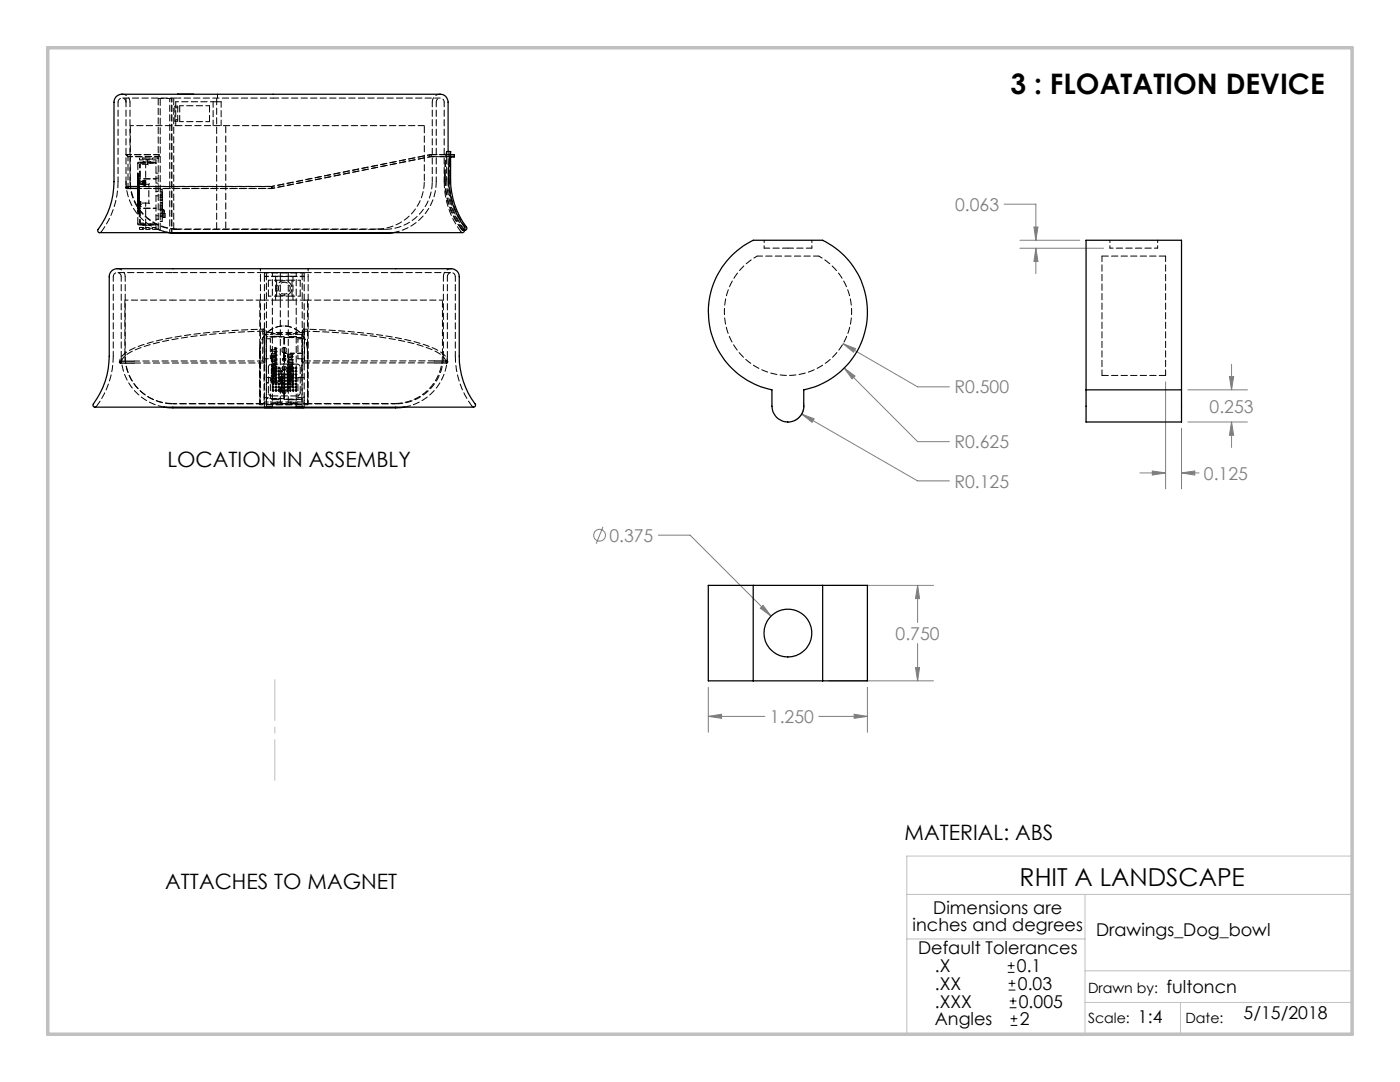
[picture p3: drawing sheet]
<svg xmlns="http://www.w3.org/2000/svg" width="279mm" height="216mm" viewBox="0 0 279 216" stroke-linecap="round" stroke-linejoin="round" font-family="sans-serif">
<defs><g id="words">
<text font-size="5.6" x="201.6" y="18.7">3 : FLOATATION DEVICE</text>
<text font-size="4.9" x="203.5" y="176.7">RHIT A LANDSCAPE</text>
<g font-size="4.2">
<text x="33.4" y="93.1">LOCATION IN ASSEMBLY</text>
<text x="180.5" y="167.7">MATERIAL: ABS</text>
<text x="33" y="177.4">ATTACHES TO MAGNET</text>
</g>
<g font-size="3.5" fill="#808080">
<text x="190.6" y="42.1">0.063</text>
<text x="190.5" y="78.5">R0.500</text>
<text x="241.4" y="82.3">0.253</text>
<text x="190.5" y="89.4">R0.625</text>
<text x="240.3" y="95.7">0.125</text>
<text x="190.5" y="97.3">R0.125</text>
<text x="121.6" y="108.1">0.375</text>
<text x="178.7" y="127.6">0.750</text>
<text x="153.7" y="144.3">1.250</text>
</g>
<g font-size="3.5">
<text x="182.1" y="185.9">inches and degrees</text>
<text x="186.3" y="182.3">Dimensions are</text>
<text x="183.2" y="190.3">Default Tolerances</text>
<text x="218.8" y="186.8">Drawings_Dog_bowl</text>
<text x="186.6" y="197.5">.XX</text>
<text x="186.6" y="194">.X</text>
<text x="202.9" y="194">0.1</text>
<text x="203.1" y="197.5">0.03</text>
<text x="186.6" y="201.1">.XXX</text>
<text x="203.3" y="201.1">0.005</text>
<text x="232.8" y="198.1">fultoncn</text>
<text x="248.2" y="203.3">5/15/2018</text>
<text x="186.6" y="204.6">Angles</text>
<text x="203.5" y="204.6">2</text>
<text x="227.1" y="204.1">1:4</text>
</g>
<g font-size="2.8">
<text x="217.2" y="198.1">Drawn by:</text>
<text x="217.2" y="204.1">Scale:</text>
<text x="236.6" y="204.1">Date:</text>
</g>
</g></defs>
<g fill="none" stroke="#808080" stroke-width=".2">
<path d="M200.4 40.7h6.3v7.2M203.6 49.5h16.6M203.6 47.9h11.9M206.3 45.3h.9l-.5 2.6zM206.7 49.5l.5 2.7h-.9zM206.7 49.5v5.1M168.2 68.6l2.5 1-.4 .7zM168.2 68.6l14.9 8.6h6.4M168.5 73.4l2.1 1.6-.6 .6zM168.5 73.4l14.6 14.7h6.4M232.6 76.2v21.3M237.1 77.8h11.9"/>
<path d="M245.4 75.1h.8l-.4 2.7zM245.8 72.7v5.1M160 82.6l2.5 1-.4 .7zM160 82.6l23.1 13.4h6.4M160.3 80.2a3.1 3.1 0 0 1-1.9 3.8M227.5 94.4h5.1M230 94l2.6 .4-2.6 .4zM235.8 94.4l2.6-.4v.8zM235.8 85.5v12M235.8 94.4h3.5M237.1 84.2h11.9M245.8 84.2l.4 2.7h-.8z"/>
<path d="M245.8 84.2v5.1M120.3 105.1l-1.3 3.4M131.4 106.8h6.3l16.2 16.1M165.5 116.8h20.8M183.1 116.8l.4 2.7h-.8zM183.1 116.8v7.4M141.4 137.1v9M152.3 120.8l1.6 2.1-2.2-1.5zM165.5 135.9h20.8M173.1 137.1v9M182.7 133.2h.8l-.4 2.7zM183.1 128.4v7.5"/>
<path d="M141.4 142.9l2.6-.4v.8zM141.4 142.9h11.2M163.4 142.9h9.7M170.5 142.5l2.6 .4-2.6 .4z"/>
<circle cx="119.6" cy="106.8" r="1.18"/>
</g>
<path d="M201.1 194h1.4M201.1 192.7h1.4M201.3 197.6h1.3M201.3 196.2h1.3M201.5 199.7h1.3M201.8 192v1.4M202 195.5v1.4M202.2 199.1v1.3M201.5 201.1h1.3M201.7 204.6h1.3M201.7 203.3h1.3M202.4 202.6v1.3" fill="none" stroke="#000" stroke-width=".2"/>
<path d="M54.8 135.6v20.1" fill="none" stroke="#c0c0c0" stroke-width=".2" stroke-dasharray="15.2 1.3 1.3 1.3" stroke-dashoffset="7.1"/>
<path d="M181 178.5h88.8M181 170.8h88.8v35.6h-88.8zM216.5 178.5v27.9M181 187.4h35.5M216.5 193.7h53.3M216.5 200h53.3M235.6 200v6.4" fill="none" stroke="#c0c0c0" stroke-width=".2"/>
<path d="M9.5 9.5h260.3v196.9h-260.3z" fill="none" stroke="#c0c0c0" stroke-width=".7"/>
<path d="M168.5 73.4l1.5 2.2 .6-.6zM168.2 68.6l2.1 1.7 .4-.7zM160 82.6l2.1 1.7 .4-.7zM230 94l2.6 .4-2.6 .4zM235.8 94.4l2.6-.4v.8zM206.7 49.5l.5 2.7h-.9zM206.3 45.3h.9l-.5 2.6zM245.8 84.2l.4 2.7h-.8zM245.4 75.1h.8l-.4 2.7zM182.7 133.2h.8l-.4 2.7zM183.1 116.8l.4 2.7h-.8zM141.4 142.9l2.6-.4v.8zM170.5 142.5l2.6 .4-2.6 .4zM152.3 120.8l-.6 .6 2.2 1.5z" fill="#808080"/>
<g fill="none" stroke="#000" stroke-width=".25">
<path d="M25.1 37.4l.2 .2h2.5M25.1 37.4h.1M27.8 37.2h-2.5l-.2 .2M89.2 30.9h1.5v.4M89.2 31.3h1.5M89.7 31.3v.3a25.7 25.7 0 0 0 .4 8.5 18 18 0 0 0 2.7 5.4l-.1 .3-.3 .1M89.9 31.3a24.3 24.3 0 0 0 .8 9.5 18.6 18.6 0 0 0 2.5 4.7 .59 .59 0 0 1-.8 .5M89.9 30.9v-.7h-.5v-9.8a1.79 1.79 0 0 0-2.3-1.6h-61.6a3.1 3.1 0 0 0-2.4 .5l-.3 .7v.4v15.9a16.2 16.2 0 0 1-3.3 9.6 .55 .55 0 0 0 .8 .5h70.9a1.56 1.56 0 0 0 1.4-.2l.1-.2M89.9 30.3l-.1 .6M90.7 31.3h-.8M22.2 54.2a3.7 3.7 0 0 1 2.8-.6h63.9a2.63 2.63 0 0 1 2.6 .9l.2 .7v15.9a16.2 16.2 0 0 0 3.2 9.7 .58 .58 0 0 1-.8 .4h-74a1.6 1.6 0 0 1-1.5-.2v-.1a18.9 18.9 0 0 0 3.1-8.5l.1-17.2v-.4zM33.7 46.4l1.8 .2h41.2l1.8-.2"/>
<path d="M146 51l2.3-1.9 2-1.2h13.9a15.9 15.9 0 0 1 8.8 16.3 15.9 15.9 0 0 1-12.6 13.6v3.2a3.2 3.2 0 0 1-3.2 3.2 3.2 3.2 0 0 1-3.1-3.2v-3.2a15.9 15.9 0 0 1-8.1-26.8zM26.8 72.1h-2.7a.19 .19 0 0 0-.3 .2 .19 .19 0 0 0 .3 .2h2.6M86.7 72h2.4a.19 .19 0 0 1 .2 .2 .19 .19 0 0 1-.2 .2h-2.4M216.7 77.8v-29.9h19.1v29.9M216.7 77.8v6.4h19.1v-6.4M216.7 77.8h19.1M32.7 81.2l1.8 .2h44.5l1.8-.2M52.7 81.2h8M53.2 81.2l1.1 .1M54.3 81.3h.1M54.3 81.2v.1M59.1 81.3h.1"/>
<path d="M59.1 81.2v.1M60.3 81.2l-1.2 .1M150.3 116.8h-8.9v19.1h8.9M150.3 116.8v19.1M150.3 116.8h13.9M164.2 116.8h8.9v19.1h-8.9M164.2 116.8v19.1M150.3 135.9h13.9"/>
<circle cx="157.2" cy="126.3" r="4.8"/>
</g>
<g fill="none" stroke="#000" stroke-width=".2" stroke-dasharray="1.3 .6" stroke-dashoffset=".6">
<path d="M33.9 19.6v26.8M54.5 19.6h-19M25.1 30.9l.4 .4-.4-.4M25.1 37.4a.2 .2 0 0 0 .3 .2 .2 .2 0 0 0 .1-.3 .2 .2 0 0 0-.3 .1h-.1M25.1 36.2v1.2M25.3 37.6a.2 .2 0 0 1-.1-.3 .2 .2 0 0 1 .3 0 .2 .2 0 0 1-.1 .3h-.1M25.3 37.6a.2 .2 0 0 0 .2-.3 .2 .2 0 0 0-.3 0 .2 .2 0 0 0 .1 .3M26 25.1h9.5M28 36.8h1.1M28 31.9h1.1M28.5 31.7h2M28.7 32.3h1.2"/>
<path d="M29.1 32.8h-1.1M29.1 31.5h-1.1M31.1 31.9v13.5M87.1 20.4a.79 .79 0 0 1 .8-.8M88.6 20.4a.79 .79 0 0 0-.7-.8M24.9 59.9h9.5M28 44.5h1.1M28 45.4h1.1M28 45.8h1.1M29.1 44.4v1.1M29.1 44.4v-3.9M29.1 45.4h2"/>
<path d="M29.1 40.5h-1.1M29.9 44.9h-1.2M30.5 45.5h-2M35.5 45.8h19M54.4 54.5v26.7M59.1 54.5v26.7M78.8 59.9h9.5M92.2 45.8a.4 .4 0 0 0 .6 .1 .4 .4 0 0 0 .1-.6M221.5 49.5h9.5M51.8 70.6l.1 9.5M51.8 71v9.5M52 71.1v9.5"/>
<path d="M52.6 65.7a.2 .2 0 0 1 .2 .3 .2 .2 0 0 1-.3 0 .2 .2 0 0 1 .1-.3M52.6 65.7a98.1 98.1 0 0 0-23.5 2.9 9.6 9.6 0 0 0-5 2.8l-.2 .8M52.7 79.2v1.1M52.7 66.6v1.1M52.8 71.6h1.2M52.8 66.7h1.2M52.8 79.3h1.2M54 67.6h-1.2M54 75.3h-1.2M54 66.3h-1.2M54.1 66.6h2M54.5 73.6a.2 .2 0 0 1-.1-.2 .2 .2 0 0 1 .3-.1 .2 .2 0 0 1-.1 .3h-.1"/>
<path d="M54.5 74.9a.2 .2 0 0 1-.1-.3 .2 .2 0 0 1 .3 0 .2 .2 0 0 1-.1 .3h-.1M54.5 74.3a.2 .2 0 0 1-.1-.3 .2 .2 0 0 1 .3-.1 .21 .21 0 0 1-.1 .4h-.1M54.5 76.2a.2 .2 0 0 1-.1-.3 .2 .2 0 0 1 .3-.1 .21 .21 0 0 1-.1 .4h-.1M54.5 78.1a.2 .2 0 0 1-.1-.3 .2 .2 0 0 1 .3 0 .2 .2 0 0 1-.1 .3h-.1M54.5 77.5a.2 .2 0 0 1-.1-.3 .2 .2 0 0 1 .3-.1 .2 .2 0 0 1-.1 .3l-.1 .1M54.5 76.8a.2 .2 0 0 1-.1-.3 .2 .2 0 0 1 .3 0 .2 .2 0 0 1-.1 .3h-.1M54.5 75.5a.2 .2 0 0 1-.1-.2 .2 .2 0 0 1 .3-.1 .2 .2 0 0 1-.1 .3h-.1M54.8 74.3a.44 .44 0 0 1 .3 .4 .44 .44 0 0 1-.3 .4M54.8 75.1l.2-.1 .1-.3-.1-.3-.2-.1M55.1 75.5a.2 .2 0 0 1-.2-.2 .21 .21 0 0 1 .4-.1 .2 .2 0 0 1-.1 .3h-.1M55.1 74.3a.2 .2 0 0 1-.2-.3 .21 .21 0 0 1 .4-.1 .21 .21 0 0 1-.1 .4h-.1M55.1 77.5a.2 .2 0 0 1-.2-.3 .21 .21 0 0 1 .4-.1 .2 .2 0 0 1-.1 .3l-.1 .1"/>
<path d="M55.1 74.9a.2 .2 0 0 1-.2-.3 .2 .2 0 0 1 .4 0 .2 .2 0 0 1-.1 .3h-.1M55.1 73.6a.2 .2 0 0 1-.2-.2 .21 .21 0 0 1 .4-.1 .2 .2 0 0 1-.1 .3h-.1M55.1 76.8a.2 .2 0 0 1-.2-.3 .2 .2 0 0 1 .4 0 .2 .2 0 0 1-.1 .3h-.1M55.1 76.2a.2 .2 0 0 1-.2-.3 .21 .21 0 0 1 .4-.1 .21 .21 0 0 1-.1 .4h-.1M55.1 78.1a.2 .2 0 0 1-.2-.3 .2 .2 0 0 1 .4 0 .2 .2 0 0 1-.1 .3h-.1M55.7 76.2a.2 .2 0 0 1-.2-.3 .2 .2 0 0 1 .3-.1 .2 .2 0 0 1 0 .4h-.1M55.7 74.3a.2 .2 0 0 1-.2-.3 .2 .2 0 0 1 .3-.1 .2 .2 0 0 1 0 .4h-.1M55.7 74.9a.2 .2 0 0 1-.2-.3 .2 .2 0 0 1 .3 0 .2 .2 0 0 1 0 .3h-.1M55.7 77.5a.2 .2 0 0 1-.2-.3 .2 .2 0 0 1 .3-.1 .2 .2 0 0 1 0 .3l-.1 .1M55.7 78.1a.2 .2 0 0 1-.2-.3 .2 .2 0 0 1 .3 0 .2 .2 0 0 1 0 .3h-.1M55.7 76.8a.2 .2 0 0 1-.2-.3 .2 .2 0 0 1 .3 0 .2 .2 0 0 1 0 .3h-.1M55.7 73.6a.2 .2 0 0 1-.2-.2 .2 .2 0 0 1 .3-.1 .2 .2 0 0 1 0 .3h-.1"/>
<path d="M55.7 75.5a.2 .2 0 0 1-.2-.2 .2 .2 0 0 1 .3-.1 .2 .2 0 0 1 0 .3h-.1M56.3 78.1a.2 .2 0 0 1-.2-.3 .2 .2 0 0 1 .3 0 .2 .2 0 0 1-.1 .3M56.3 76.8a.2 .2 0 0 1-.2-.3 .2 .2 0 0 1 .3 0 .2 .2 0 0 1-.1 .3M56.3 74.9a.2 .2 0 0 1-.2-.3 .2 .2 0 0 1 .3 0 .2 .2 0 0 1-.1 .3M56.3 75.5a.2 .2 0 0 1-.2-.2 .2 .2 0 0 1 .3-.1 .2 .2 0 0 1-.1 .3M56.3 74.3a.2 .2 0 0 1-.2-.3 .2 .2 0 0 1 .3-.1 .21 .21 0 0 1-.1 .4M56.3 77.5a.2 .2 0 0 1-.2-.3 .2 .2 0 0 1 .3-.1 .2 .2 0 0 1-.1 .3v.1M56.3 76.2a.2 .2 0 0 1-.2-.3 .2 .2 0 0 1 .3-.1 .21 .21 0 0 1-.1 .4M56.6 70.5h1.3M56.6 79.5h-1.9M56.6 67.2h-1.9M56.8 67.3h1.1"/>
<path d="M56.8 79.7h1.1M56.8 77.5a.2 .2 0 0 1-.1-.3 .2 .2 0 0 1 .3-.1 .2 .2 0 0 1-.1 .3l-.1 .1M56.8 75.5a.2 .2 0 0 1-.1-.2 .2 .2 0 0 1 .3-.1 .2 .2 0 0 1-.1 .3h-.1M56.8 74.9a.2 .2 0 0 1-.1-.3 .2 .2 0 0 1 .3 0 .2 .2 0 0 1-.1 .3h-.1M56.8 76.8a.2 .2 0 0 1-.1-.3 .2 .2 0 0 1 .3 0 .2 .2 0 0 1-.1 .3h-.1M56.8 78.1a.2 .2 0 0 1-.1-.3 .2 .2 0 0 1 .3 0 .2 .2 0 0 1-.1 .3h-.1M56.8 76.2a.2 .2 0 0 1-.1-.3 .2 .2 0 0 1 .3-.1 .21 .21 0 0 1-.1 .4h-.1M57.3 66.6h2M57.4 74.9a.2 .2 0 0 1-.2-.3 .2 .2 0 0 1 .3 0 .2 .2 0 0 1 0 .3h-.1M57.4 76.2a.2 .2 0 0 1-.2-.3 .2 .2 0 0 1 .3-.1 .2 .2 0 0 1 0 .4h-.1M57.4 75.5a.2 .2 0 0 1-.2-.2 .2 .2 0 0 1 .3-.1 .2 .2 0 0 1 0 .3h-.1M57.4 77.5a.2 .2 0 0 1-.2-.3 .2 .2 0 0 1 .3-.1 .2 .2 0 0 1 0 .3l-.1 .1"/>
<path d="M57.4 78.1a.2 .2 0 0 1-.2-.3 .2 .2 0 0 1 .3 0 .2 .2 0 0 1 0 .3h-.1M57.4 74.3a.2 .2 0 0 1-.2-.3 .2 .2 0 0 1 .3-.1 .2 .2 0 0 1 0 .4h-.1M57.4 76.8a.2 .2 0 0 1-.2-.3 .2 .2 0 0 1 .3 0 .2 .2 0 0 1 0 .3h-.1M57.7 72.6a.45 .45 0 0 1-.3-.4 .45 .45 0 0 1 .3-.5M57.7 71.7l-.2 .2-.1 .3 .1 .3 .2 .1M58 73.6a.2 .2 0 0 1-.2-.2 .2 .2 0 0 1 .3-.1 .2 .2 0 0 1 0 .3h-.1M58 77.5a.2 .2 0 0 1-.2-.3 .2 .2 0 0 1 .3-.1 .2 .2 0 0 1 0 .3l-.1 .1M58 76.2a.2 .2 0 0 1-.2-.3 .2 .2 0 0 1 .3-.1 .2 .2 0 0 1 0 .4h-.1M58 78.1a.2 .2 0 0 1-.2-.3 .2 .2 0 0 1 .3 0 .2 .2 0 0 1 0 .3h-.1M58 76.8a.2 .2 0 0 1-.2-.3 .2 .2 0 0 1 .3 0 .2 .2 0 0 1 0 .3h-.1M58 74.3a.2 .2 0 0 1-.2-.3 .2 .2 0 0 1 .3-.1 .2 .2 0 0 1 0 .4h-.1M58 75.5a.2 .2 0 0 1-.2-.2 .2 .2 0 0 1 .3-.1 .2 .2 0 0 1 0 .3h-.1"/>
<path d="M58 74.9a.2 .2 0 0 1-.2-.3 .2 .2 0 0 1 .3 0 .2 .2 0 0 1 0 .3h-.1M58.5 74.9a.2 .2 0 0 1-.1-.3 .2 .2 0 0 1 .3 0 .2 .2 0 0 1-.1 .3h-.1M58.5 73.6a.2 .2 0 0 1-.1-.2 .2 .2 0 0 1 .3-.1 .2 .2 0 0 1-.1 .3h-.1M58.5 78.1a.2 .2 0 0 1-.1-.3 .2 .2 0 0 1 .3 0 .2 .2 0 0 1-.1 .3h-.1M58.5 76.8a.2 .2 0 0 1-.1-.3 .2 .2 0 0 1 .3 0 .2 .2 0 0 1-.1 .3h-.1M58.5 76.2a.2 .2 0 0 1-.1-.3 .2 .2 0 0 1 .3-.1 .21 .21 0 0 1-.1 .4h-.1M58.5 75.5a.2 .2 0 0 1-.1-.2 .2 .2 0 0 1 .3-.1 .2 .2 0 0 1-.1 .3h-.1M58.5 74.3a.2 .2 0 0 1-.1-.3 .2 .2 0 0 1 .3-.1 .21 .21 0 0 1-.1 .4h-.1M58.5 77.5a.2 .2 0 0 1-.1-.3 .2 .2 0 0 1 .3-.1 .2 .2 0 0 1-.1 .3l-.1 .1M59.1 73.6a.2 .2 0 0 1-.2-.2 .21 .21 0 0 1 .4-.1 .2 .2 0 0 1-.1 .3h-.1M59.1 77.5a.2 .2 0 0 1-.2-.3 .21 .21 0 0 1 .4-.1 .2 .2 0 0 1-.1 .3l-.1 .1M59.1 74.3a.2 .2 0 0 1-.2-.3 .21 .21 0 0 1 .4-.1 .21 .21 0 0 1-.1 .4h-.1"/>
<path d="M59.1 78.1a.2 .2 0 0 1-.2-.3 .2 .2 0 0 1 .4 0 .2 .2 0 0 1-.1 .3h-.1M59.1 76.8a.2 .2 0 0 1-.2-.3 .2 .2 0 0 1 .4 0 .2 .2 0 0 1-.1 .3h-.1M59.1 76.2a.2 .2 0 0 1-.2-.3 .21 .21 0 0 1 .4-.1 .21 .21 0 0 1-.1 .4h-.1M59.1 74.9a.2 .2 0 0 1-.2-.3 .2 .2 0 0 1 .4 0 .2 .2 0 0 1-.1 .3h-.1M59.1 75.5a.2 .2 0 0 1-.2-.2 .21 .21 0 0 1 .4-.1 .2 .2 0 0 1-.1 .3h-.1M59.5 79.3h1.1M59.5 71.6h1.1M59.5 66.7h1.1M60.6 65.7a.2 .2 0 0 1 .2 .3 .2 .2 0 0 1-.4 0 .2 .2 0 0 1 .1-.3h.1M60.6 67.6h-1.1M60.6 66.3h-1.1M60.6 75.3h-1.1"/>
<path d="M60.7 79.2v1.1M89.3 72.2a3.4 3.4 0 0 0-2.4-2.5 49.2 49.2 0 0 0-14.2-3.2l-6-.6-6.1-.2M51.9 80.8h9.5M52.8 80.6h1.2M52.8 80.2h1.2M59.5 80.2h1.1M59.5 80.6h1.1M61.4 80.5v-9.5M61.4 80.1v-9.5M61.5 80.6v-9.5"/>
</g>
<g fill="none" stroke="#000" stroke-width=".2" stroke-dasharray="1.3 .6">
<path d="M23.6 36.2a16.7 16.7 0 0 1-3.4 10M25.1 37.4h.1M25.3 37.2a.2 .2 0 0 1 .2 .2 .2 .2 0 0 1-.2 .2M25.5 37.4h.1M27.5 36.9h.1M27.5 39.1h.1M27.5 38.6v-.1M27.5 38.5l.2-.3M27.5 37.9v.3M27.5 38.2v.1M27.5 38.2h.1M27.5 37.9h.1"/>
<path d="M27.5 36.9v.6M27.5 39.1v.2M27.5 38.6v.3M27.5 34.6v.7M27.5 35.4v.6M27.5 37.5v.1M27.5 38.2v-.3M27.5 32.5v.2M27.5 38.5h.1M27.5 38.5v.1M27.5 38.5l.1 .1M27.5 37.9v.6"/>
<path d="M27.5 35.9h.1M27.5 35.9v.5M27.5 37.2h.1M27.5 36.9v.3M27.5 39h.1M27.5 39.3h.1M27.5 39v.3M27.5 39.3l.3 .4M27.5 37.5h.1M27.5 37.8h.1M27.5 37.5v.3M27.5 35.7h.1"/>
<path d="M27.5 37.8v-.3M27.5 37.2v-.3M27.5 39.3v-.3M27.5 39l.3-.3M27.5 38.5v-.6M27.5 37.9h.3M27.5 36.4v-.5M27.5 35.9h.3M27.5 37.1v-.2M27.5 35.3v.1M27.5 35.3h.1M27.5 36.1h.1"/>
<path d="M27.5 34.6v.1M27.5 34.6h.1M27.5 35v-.4M27.5 35.7v-.4M27.5 36.5v-.4M27.5 36.5h.1M27.5 35h.1M27.5 37.1h.1M27.5 34.6v.4M27.5 35h.2M27.5 35.3v.4M27.5 35.7h.2"/>
<path d="M27.5 36.1v.4M27.5 36.9v.2M27.5 37.1v.2l.1-.2M27.5 37.6v.3M27.5 38.3v.5M27.5 38.8v.2M27.5 34.7v.6M27.5 34.7h.1M27.5 35.4h.1M27.5 36h.1M27.5 36.8h.1M27.5 38.3h.1"/>
<path d="M27.5 38.8h.1M27.5 37.6h.1M27.5 35.3v-.6M27.5 34.7v-.1M27.5 36v-.6M27.5 35.4v-.1M27.5 38.8v-.5M27.5 38.3v-.1M27.5 37.9v-.3M27.5 37.6l.2 .3M27.5 39.3v-.2M27.5 38.2l.1-.1"/>
<path d="M27.5 38v.2M27.5 38h.1M27.5 39.5h.1M27.5 39.7h.1M27.5 38l.1 .1M27.5 38.2v-.2M27.5 39.5h.2M27.5 37.6v-.4M27.5 36.2v.3M27.5 36.2h.1M27.5 36.5v-.3M27.5 37.6l.2-.4"/>
<path d="M27.5 39l.1-.1M27.5 39v-.2M27.5 38.7h.1M27.5 38.3l.1 .1M27.5 36.4l.1 .2 .1-.2M27.5 36.2v.2M27.5 36.2h.2M27.5 36.4v-.2M27.5 39.2l.1 .1M27.5 39.2h.1M27.5 39.2l.1-.1M27.5 38.4h.1"/>
<path d="M27.5 39.7v.4M27.6 38.6l.1 .2M27.6 38.4l-.1-.1M27.6 38.4v-.2M27.6 36.5v-.3M27.6 36.5h.1M27.6 36.2v.3M27.6 38.9v-.1M27.6 38.9l-.1 .1M27.6 38.6v-.1M27.6 38.6l-.1-.1M27.6 38.8v.1"/>
<path d="M27.6 38.8h.1M27.6 38.1l-.1-.1M27.6 38.1h.1M27.6 38.1l-.1 .1M27.6 38.9v.2M27.6 36.9v.2M27.6 37.1l-.1 .2v-.2M27.6 36.1v.4M27.6 36.1h.1M27.6 36.9h.1M27.6 37.1h.1M27.6 39.1v-.2"/>
<path d="M27.6 36.5v-.4M27.6 37.1v-.2M27.6 38.5h.1M27.6 38.5l.2 .2M27.6 38.5v.1M27.6 38.2h.1M27.6 38.2v.2M27.6 38.2l.2 .2M27.6 39.9l.1 .2M27.6 37.2v.3M27.6 37.8h-.1M27.6 37.5v-.3"/>
<path d="M27.6 37.2h-.1M27.6 39.1l-.1 .1M27.6 39.1h.1M27.6 39.3h.1M27.6 39.3v-.2M27.6 39.3l-.1-.1M27.6 39.1v.2M27.7 32.5l-.2 .2M27.7 32.4l-.2 .1M27.7 39.7v-.2M27.7 37.2v-.3M27.7 39.3v-.5"/>
<path d="M27.7 38.8l-.1-.2M27.7 38.2v-.3M27.7 37.9l-.2-.3M27.7 35.3v-.3M27.7 36v-.3M27.7 37.2h.1M27.7 38.2h.1M27.7 37.9h.1M27.7 35v.3M27.7 35.3h-.2M27.7 35.7v.3M27.7 36h-.2"/>
<path d="M27.7 39.5v.2M27.7 39.7h-.2M27.7 37.9v.3M27.7 38.2l-.2 .3M27.7 38.8v.5M27.7 39.3h-.2M27.7 36.9v.3M27.7 37.2l-.2 .4M27.7 36.4v-.2M27.7 36.4l-.1 .2-.1-.2M27.7 36.2v.2M27.7 39h.1"/>
<path d="M27.7 39.3h.1M27.7 39.3v-.3M27.7 39v.3M27.7 39.3l.1 .1M27.8 38.7h.1M27.8 38.7l-.3 .3M27.8 38.7l-.2-.2M27.8 39.7h.1M27.8 38.4l-.2-.2M27.8 39.4l-.1-.1M27.8 39h.1M27.8 38.4h.1"/>
<path d="M27.8 39v-.6M27.8 36.4v-.5M27.8 39.4h.1M27.8 39.7v-.3M27.8 38.2v-.3M27.8 38.4v.6M27.8 39h-.1M27.8 39.4v.3M27.8 39.7l-.3-.4M27.8 37.9v.3M27.8 38.2h-.3M27.8 35.9v.5"/>
<path d="M27.8 32.9l.2-.1M27.8 36.6l.2 .2M27.8 31.8l.2 .1M27.8 31.6l.2-.1M27.8 31.8v-.2M28.1 32.5h.1M28.1 32.4h.1M28.3 36.7h.1M28.3 36.7l.6-.2M28.3 36.3h.1M28.3 36.2h.1M28.3 36.2l.6-.2"/>
<path d="M28.3 36.8v-.1M28.3 36.3v-.1M28.3 36.3l.6 .2M28.3 36.2v.1M28.3 36.8l.6 .2M28.3 36.7v.1M28.4 36.2l.3 .1M28.4 36.2h.1M28.4 36.7h.3M28.4 36.2l.3-.1M28.5 32.4h-.1M28.5 31.5v.2"/>
<path d="M28.6 32.3l-.1 .1M28.6 32.5h.1M28.6 32.4v.1M28.6 32.3h.1M28.7 36.7h-.3M28.7 36.1l-.3 .1M28.7 36.7h.1M28.7 36.8h.1M28.7 36.8v-.1M28.7 36.1h.1M28.7 36.3h.1M28.7 36.3v-.2"/>
<path d="M28.7 36.3l-.3-.1M28.7 36.7v.1M28.7 36.1v.2M28.7 32.3l-.1 .1M28.8 36.3l.1 .1M28.8 36.8l.1 .1M28.8 36.8h.1M28.8 36.6h.1M28.8 36.6v.2M28.8 36.1h.1M28.8 36.3h.1M28.8 36.1v.2"/>
<path d="M28.8 36.3v-.2M28.8 36.8v-.2M28.9 36.5h.1M28.9 36.5l-.6-.2M28.9 37h.1M28.9 37l-.6-.2M28.9 36h.1M28.9 36.6h-.1M28.9 36.1h-.1M28.9 36.6h.1M28.9 36.5v.1M28.9 36.4h.1"/>
<path d="M28.9 36.4v.1M28.9 36.9h.1M28.9 36.9v.1M28.9 36.1h.1M28.9 36v.1M28.9 36.4l-.1-.1M28.9 36.5v-.1M28.9 36l-.6 .2M28.9 36.1v-.1M28.9 36.9l-.1-.1M28.9 37v-.1M28.9 36.5l-.6 .2"/>
<path d="M28.9 36.6v-.1M29.1 32.8h.4M29.1 36.8h.6M29.1 31.9h.4M29.1 36.8h.1M29.1 32.8h.1M29.2 31.7v.2M29.5 32.8l.1 .1M29.5 31.9l.1-.1M29.7 36.8l.1-.2M29.7 31.9v-.2M30 32.4l-.1-.1"/>
<path d="M30 32.5v-.1M30 32.3h.1M30.1 32.5h-.1M30.2 32.4l-.2-.1M30.2 32.4h.1M30.5 31.7v-.2M30.6 32.5h.1M30.6 32.4h.1M31.1 35.7h.1M31.1 35.5h.5M31.1 32.7l-.1-.2M31.1 32.5l-.1-.1"/>
<path d="M31.1 39.1h.5M31.1 37.2h.5M31.5 31.6h.1M31.5 31.6v-.1M31.6 31.6h-.1M31.6 34.5h-.5M31.6 38.2h-.5M31.6 36.5h-.5M31.8 31.1v-.2M31.8 31.3v-.2M31.8 31.3h.1M32 39.4h.4"/>
<path d="M32 38.8h.4M32 39h.4M32.4 38.5v5.1M32.4 37.8h-.4M32.4 37.8v.7M32.4 39.5h.1M32.4 38.8h.1M32.4 38.2h-.4M32.4 39.1v.4M32.4 39.7v.4M32.4 38.4v.4M32.4 39.1h.1"/>
<path d="M32.4 39.7h.1M32.4 38.4h.1M32.4 39.1h-.4M32.4 39.8h-.4M32.4 38.5h-.4M34.9 24.2h.6M35.1 23.9h.4M35.5 21.2h-.6M35.5 21.5h-.4M35.9 21.1v3.2M41.8 24.3v-3.2M53 25.1h31.7"/>
<path d="M54.2 37.2v.2M54.2 37.4v-.2M54.2 37.4l.1 .2-.1-.2M54.2 37.4h.1M54.2 37.4l.1 .2M54.3 37.6l-.1-.2M85.9 31.3l.2-.2-.2-.2M85.9 31.3l-.2-.2 .2-.2M88.9 35.8a16.6 16.6 0 0 0 3.3 10M89.4 30.2h-.3M89.8 30.9v.4M89.9 31.3v-.4"/>
<path d="M20.2 46.2l-.3 .2M27.5 44.7l.2 .2M27.5 44.6l.2 .1M27.5 40.9v.1M27.5 41h.1M27.5 40.9v-.2l.1 .2M27.5 41v-.1M27.5 40.1h.1M27.5 40.5h.1M27.5 41.1h.1M27.5 40.4h.1M27.5 40.1v.3"/>
<path d="M27.5 42v.3M27.5 42h.1M27.5 42.3h.1M27.5 41.3v.2M27.5 41.3h.1M27.5 41.5h.1M27.5 41.6h.1M27.5 42.3v-.3M27.5 42h.3M27.5 41.5v-.2M27.5 41.3h.3M27.5 40.5h.3"/>
<path d="M27.5 40.4v-.3M27.5 40.9v.4M27.5 41.3v-.4M27.5 40.3h.1M27.5 40h.1M27.5 40h.2M27.5 40.7v.2M27.5 41.1v-.3M27.5 40.8h.1M27.5 40.8v.3M27.6 41h.1M27.6 40.8v.2"/>
<path d="M27.6 41v-.2M27.6 40.8h-.1M27.6 41v-.1M27.6 40.9l-.1-.2M27.6 41h-.1M27.6 40.9v.1M27.6 40.8h.1M27.7 40.1h.1M27.7 42.6h.1M27.7 41.2l.1-.1M27.7 41.9l.1-.1M27.7 42.3v.3"/>
<path d="M27.7 41.2h.1M27.7 40.8v.4M27.7 41.9h.1M27.7 41.5v.4M27.7 40.4h.1M27.7 40.1v.3M27.7 42.6v-.3M27.7 42.3h-.2M27.7 41.9v-.4M27.7 41.5h-.2M27.7 41.2v-.4M27.7 40.8h-.1"/>
<path d="M27.7 40.4v-.3M27.7 40.1l-.1-.2-.1 .2M27.7 40.3v-.3M27.7 41.3v-.4M27.7 40v.3M27.7 40.3h-.2M27.7 40.9v.4M27.7 41.3h-.2M27.7 40.5v.1M27.7 40.6l.4 .1M27.7 41v.1M27.7 41.1l.4 .2"/>
<path d="M27.7 41.1h.1M27.7 41h.1M27.7 40.5h.1M27.7 40.6h.1M27.7 41l.4-.2M27.7 41.1v-.1M27.7 40.5l.4-.2M27.7 40.6v-.1M27.8 40.5l.1-.1M27.8 41l.1-.1M27.8 41h.1M27.8 40.5h.1"/>
<path d="M27.8 41l.1 .1M27.8 40.5l.1 .1M27.8 40.1v-.2M27.8 40.1h.1M27.8 42.6h.1M27.8 42.6v-.6M27.8 41.1h.1M27.8 40.4v-.3M27.8 41.8h.1M27.8 41.8v-.5M27.8 42v.6M27.8 42.6h-.1"/>
<path d="M27.8 41.3v.5M27.8 41.8l-.1 .1M27.8 41.1l-.1 .1M27.8 40.1v.3M27.8 40.4h-.1M27.8 44.4l.2 .1M27.8 45.6l.2 .2M27.8 40.6l.2-.1M27.8 45.5v.1M27.9 40.6l-.1-.1M27.9 40.4v.2M27.9 41.1l-.1-.1"/>
<path d="M27.9 40.9v.2M27.9 40.9h.1M27.9 41.1h.1M27.9 40.4h.1M27.9 40.6h.1M27.9 40.9l-.1 .1M27.9 40.4l-.1 .1M27.9 40.6v-.2M27.9 41.1v-.2M28 45.4l-.2 .1M28 40.6h.1M28 40.9h.1"/>
<path d="M28 41.1h.1M28 40.4h.1M28 40.6v-.2M28 41.1v-.2M28 41.1l.1 .1M28 40.9v.2M28 40.6l.1 .1M28 40.4v.2M28.1 44.8v.1M28.1 44.7h.1M28.1 40.7h.1M28.1 40.9h.1"/>
<path d="M28.1 40.9v-.1M28.1 40.8h.1M28.1 40.7l-.1-.1M28.1 41.3h.1M28.1 41.3v-.1M28.1 41.2h.1M28.1 41.2l-.1-.1M28.1 40.4h.1M28.1 40.4v-.1M28.1 40.3h.1M28.1 40.3l-.4 .2M28.1 40.8l-.4 .2"/>
<path d="M28.1 40.9h-.1M28.1 40.8v.1M28.1 41.3l-.4-.2M28.1 41.2v.1M28.1 40.4h-.1M28.1 40.3v.1M28.1 40.7l-.4-.1M28.4 44.8l.1 .1M28.5 44.9h.1M28.5 45.5v.3M28.6 44.7v.1M28.6 44.9h.1"/>
<path d="M28.6 44.8v.1M29.1 40.5h.1M29.1 44.4v.1M29.1 45.5v-.1M29.2 45.4v.1M29.7 40.5l.1 .1M29.7 40.5h-.6M29.7 45.5v-.1M29.9 44.9h.1M30 44.9h.1M30 44.8l.1-.1M30 44.9v-.1"/>
<path d="M30 44.9h.2M30.2 44.9v-.1M30.5 45.8v-.3M30.6 44.9v-.1M30.6 44.7h.1M31 44.9l.1-.2M31 44.7l.1-.1M31.1 41.6h.1M31.1 43.7h.5M31.6 45.6l-.1 .2M31.6 43h-.5M32 41.8v.1"/>
<path d="M32 41.9h.4M32 40h.4M32 40.7h.4M32 41.3h.4M32 42.6h.4M32 43.2h.4M32.4 43.6v.6M32.4 44.2h-.4M32.4 40.1h.1M32.4 40.7h.1M32.4 41.4h.1M32.4 42h.1"/>
<path d="M32.4 42.6h.1M32.4 43.3h.1M32.4 40.3v.4M32.4 41v.4M32.4 41.6v.4M32.4 42.2v.4M32.4 42.9v.4M32.4 41.9l.3 .2M32.4 41.8h-.4M32.4 40.3h.1M32.4 41h.1M32.4 41.6h.1"/>
<path d="M32.4 42.2h.1M32.4 42.9h.1M32.4 40.4h-.4M32.4 41h-.4M32.4 41.7h-.4M32.4 42.3h-.4M32.4 42.9h-.4M32.7 42.1v.5M32.8 42.6h-.2M32.8 43.4h-.2M32.8 42.6h.2M32.8 42.6v-.5"/>
<path d="M32.8 42.1l-.1-.2-.3-.1M33 43.4h-.2M53.6 55.9v3.2M55.2 55.9v3.2M58.3 55.9v3.2M59.9 59.1v-3.2M75.2 45.7h-22.2M76.7 45.8h-22.2M92 46.2a16.7 16.7 0 0 1-3.4-10M92.1 45.8a16.6 16.6 0 0 1-3.4-10M92.3 46.4l-.3-.2M92.4 45.9l-.3-.1"/>
<path d="M92.5 45.8a16.7 16.7 0 0 1-3.4-10M92.7 45.9l-.1-.1M92.8 45.9l-.3-.1M219.9 51.1h12.7M24.1 72.4a.2 .2 0 0 0 .2-.2 .2 .2 0 0 0-.2-.2M24.3 72.2a3.1 3.1 0 0 1 2.2-2.2 49 49 0 0 1 14.1-3.1l5.9-.6 6.1-.2M26.7 72.4h26.1M52.4 65.9l.2-.2M52.4 72l.4 .4M52.6 66.1l.2-.2M52.7 79.2l.1 .1M52.7 71.5l.1 .1"/>
<path d="M52.7 75.5l.1-.2M52.7 66.5l.1-.2M52.7 66.5v.1M52.8 67.6l-.1 .1M52.8 66.7l-.1-.1M52.8 66.5l-.1-.1M52.8 79.3h.1M53.2 67.3v.3M53.2 79.4l.1 .1M53.2 76.4h.1M53.3 67.2l-.1 .1M53.6 78.4v-5.1"/>
<path d="M53.7 79.5h.1M53.7 67.2h.1M54 79.3v-.1M54 67.7v-.1M54 71.6v-.1M54 75.5v-.2M54.1 67.2h.1M54.1 66.3v.3M54.2 75.1v-.2M54.2 74.9h.6M54.2 74.6v-.3M54.2 74.3h.6"/>
<path d="M54.2 76.1v-.4M54.2 71.7h.2M54.2 72v-.3M54.2 74.2v-.6M54.2 73.6l.1-.2h.2M54.2 73.1v-.4M54.2 70.1v-.3M54.2 70.8v-.3M54.2 70.9h.2M54.2 73.1h.1M54.2 72.7h.1M54.2 72h.1"/>
<path d="M54.2 69.8v.3M54.2 70.5v.3M54.2 74.3v.3M54.2 74.9v.2M54.2 72.7v.4M54.2 73.6v.6M54.2 75.7v.4M54.2 71.7v.3M54.2 72.7h5.1M54.2 79.5l.1 .1M54.2 67.1l-.1 .1M54.3 67.1h-.1"/>
<path d="M54.3 79.6v.1M54.3 79.7h.1M54.4 71.7v.2M54.4 70.9v.4M54.4 71.3h.1M54.4 70.9h.1M54.4 71.7h.1M54.4 71.9h.1M54.4 71.3v-.4M54.4 71.9v-.2M54.4 73.7v.2M54.4 73.9v-.2"/>
<path d="M54.4 73.7h.1M54.4 75.8v-.1M54.4 75.7v.1M54.4 72.9l.4-.1M54.4 72.9h.1M54.4 72.9l.4 .1M54.5 73.7h.1M54.5 73.7h-.1M54.5 73.7l.2 .1M54.5 71.3v-.3M54.5 71h.2M54.5 71.3h.1"/>
<path d="M54.5 71v.3M54.5 73.4l.2 .1M54.5 73.4h-.2l-.1 .2M54.7 73.5l.3-.1M54.7 73.5h.1M54.7 73.5l-.2-.1M54.7 73.8l-.2-.1M54.7 73.8h.1M54.7 73.8l.4-.2M54.7 71v.3M54.7 71.3h.2M54.7 71h.1"/>
<path d="M54.7 71.3v-.3M54.8 74.3h.1M54.8 75.1h.1M54.8 75.1h-.6M54.8 74.9l.1-.2-.1-.1M54.8 74.6h-.6M54.8 74.9h.1M54.8 74.6h.1M54.8 74.6l.1 .1-.1 .2M54.8 73l-.4-.1M54.8 72.8v.2M54.8 73h.1"/>
<path d="M54.8 72.8h.1M54.8 72.8l-.4 .1M54.8 73v-.2M54.8 67.1h-.5M54.9 79.7h-.5M54.9 71.9v-.2M54.9 71.7h.2M54.9 69.8v-.4M54.9 69.4l.2 .1M54.9 70.5v-.4M54.9 70.1l.2 .1M54.9 71.3v-.4"/>
<path d="M54.9 70.9h.2M54.9 69.4h.1M54.9 70.1h.1M54.9 70.9h.1M54.9 69.8h.1M54.9 71.9h.1M54.9 71.3h.1M54.9 70.5h.1M54.9 69.4v.4M54.9 70.1v.4M54.9 70.9v.4M54.9 71.7v.2"/>
<path d="M54.9 66.6v.1M54.9 75.8h-.5M54.9 75.7v.1M54.9 75.8h.1M54.9 75.8v-.1M55 72.7v.4M55 73.1h.1M55 72.7h.1M55 73.1v-.4M55 73.4h.1M55 73.4l-.3 .1M55.1 75.7v.4"/>
<path d="M55.1 71.7v.3M55.1 73.9v.3M55.1 72.4v.3M55.1 72.7h-.1M55.1 73.1v.5M55.1 73.6l-.4 .2M55.1 69.5v.6M55.1 70.2v.6M55.1 73.6h.1M55.1 69.5h.1M55.1 70.2h.1M55.1 70.9h.1"/>
<path d="M55.1 73.1h.1M55.1 72.7h.1M55.1 76.1h.1M55.1 73.9h.1M55.1 74.2h.1M55.1 71.7h.1M55.1 72h.1M55.1 70.8h.1M55.1 70.1h.1M55.1 71.6h.1M55.1 72.4h.1M55.1 70.1v-.6"/>
<path d="M55.1 69.5l-.2-.1M55.1 70.8v-.6M55.1 70.2l-.2-.1M55.1 73.6v-.5M55.1 73.1h-.1M55.1 72.7v-.3M55.1 74.2v-.3M55.1 76.1v-.4M55.1 70.9h-.2M55.1 72v-.3M55.4 66.7v-.1M55.6 79.7h.1"/>
<path d="M55.7 79.6v-.1M55.7 79.7v-.1M55.7 67.1h.1M55.8 75.8l.5-.2M55.8 75.9v-.1M55.8 75.3l.5-.2M55.8 75.4v-.1M55.8 75.8v.1M55.8 75.9l.5 .2M55.8 75.8h.1M55.8 75.3v.1M55.8 75.4l.5 .2"/>
<path d="M55.8 75.4h.1M55.8 75.3h.1M55.8 75.9h.1M55.8 67.2l-.1-.1M55.9 67.2h-.1M55.9 75.3l.2 .1M55.9 75.8l.2 .1M55.9 75.8h.2M55.9 75.3h.2M55.9 75.8h.1M55.9 75.3h.1M56.1 75.4v-.1"/>
<path d="M56.1 75.2l-.2 .1M56.1 75.9v-.1M56.1 75.8h-.2M56.1 75.9l-.2-.1M56.1 75.8v.1M56.1 75.4l-.2-.1M56.1 75.2v.2M56.1 75.8h.1M56.1 75.9h.1M56.1 75.4h.1M56.1 75.2h.1M56.1 66.6v-.3"/>
<path d="M56.2 75.9l.1 .1M56.2 75.7v.2M56.2 75.4l.1 .1M56.2 75.2v.2M56.2 75.7h.1M56.2 75.9v-.2M56.2 75.2h.1M56.2 75.4v-.2M56.2 75.9h.1M56.2 75.4h.1M56.2 76.6h.1M56.2 76.6v.3"/>
<path d="M56.2 76.9v.5M56.2 79.5h.1M56.2 67.2h.1M56.3 75.7h-.1M56.3 75.6v.1M56.3 76.1l-.5-.2M56.3 76v.1M56.3 75.2h-.1M56.3 75.1v.1M56.3 75.6l-.5-.2M56.3 75.5v.1M56.3 75.6l-.5 .2"/>
<path d="M56.3 75.7v-.1M56.3 76l-.1-.1M56.3 76.1v-.1M56.3 75.6h.1M56.3 75.1l-.5 .2M56.3 75.2v-.1M56.3 75.5l-.1-.1M56.3 75.6v-.1M56.3 75.1h.1M56.3 76.1h.1M56.3 76h.1M56.3 75.7h.1"/>
<path d="M56.3 75.5h.1M56.3 75.2h.1M56.3 69.6v.5M56.3 70.1l.3 .3M56.3 76.9v-.3M56.3 77.4v-.5M56.6 70.4h.3M56.6 69.4l-.3 .2M56.6 65h.1M56.6 79.5l.2 .2M56.6 79.5l.2-.1M56.6 70.5h.1"/>
<path d="M56.7 71.3h.1M56.7 71.3l.2-.2M56.7 71.8h.1M56.7 71.8l.2-.2M56.7 70.8h.1M56.7 71.2v.1M56.7 70.9h.1M56.7 70.8v.1M56.7 71.7v.1M56.7 71.4h.1M56.7 71.3v.1M56.7 71.2h.1"/>
<path d="M56.7 71.7h.1M56.7 71.2v-.1M56.7 71.3v-.1M56.7 70.8l.2 .2M56.7 70.9v-.1M56.7 71.8v-.1M56.7 71.3l.2 .2M56.7 71.4v-.1M56.7 71.1v.1M56.7 70.9v.2M56.7 71.4v.3M56.7 71.1h.1"/>
<path d="M56.7 71.1v-.2M56.7 71.7v-.3M56.8 71h.1M56.8 71.1v-.1M56.8 71.5l.1 .1M56.8 71.6v-.1M56.8 71.1h.1M56.8 71.5h.1M56.8 71.6h.1M56.8 71.5v.1M56.8 71v.1M56.8 71.1l.1-.1"/>
<path d="M56.8 76.4h.1M56.8 67.3l-.2 .2M56.8 67.3l-.2-.1M56.9 69.4h-.3M56.9 70.4l.2-.3M56.9 71l-.1 .1M56.9 71.6h-.1M56.9 71.6h.1M56.9 71h.1M56.9 71.6l-.1-.1M56.9 71h-.1M56.9 71.1h.1"/>
<path d="M56.9 71.1v-.1M56.9 71.6v-.1M56.9 71.5h.1M56.9 71.5l-.2-.2M56.9 71l-.2-.2M56.9 71.1l-.2 .2M56.9 71v.1M56.9 71.6l-.2 .2M56.9 71.5v.1M57.1 70.1v-.5M57.1 69.6l-.2-.2M57.2 67.3v.1"/>
<path d="M57.2 79.7h.1M57.3 66.3v.3M57.4 71.2v-.4M57.4 74.9h.1M57.4 75.2v-.3M57.4 73v-.3M57.4 74.5v-.3M57.4 74.2h.2M57.4 73.8v-.5M57.4 73.3l.4-.2M57.4 76.7v-.6M57.4 77.4v-.6"/>
<path d="M57.4 74.5h.1M57.4 77.4h.1M57.4 73.8h.1M57.4 73.3h.1M57.4 75.9h.1M57.4 74.2h.1M57.4 76.7h.1M57.4 76.8v.6M57.4 77.4l.2 .1M57.4 76.1v.6M57.4 76.7h.2M57.4 73.3v.5"/>
<path d="M57.4 73.8h.2M57.4 74.2v.3M57.4 72.7v.3M57.4 70.8v.4M57.4 75.9l.2 .1M57.4 74.9v.3M57.5 73.5h.1M57.5 73.5l.3-.1M57.5 79.7h.1M57.6 74.2v-.4M57.6 73.8h-.2M57.6 73.8h.1"/>
<path d="M57.6 74.2h.1M57.6 73.8v.4M57.6 74.2h-.2M57.6 79.7l.1 .1M57.6 71h.5M57.6 71.2v-.2M57.6 71v.2M57.6 75v.2M57.6 75.2h-.2M57.6 76.4v.3M57.6 76.7h-.2M57.6 77.1v.4"/>
<path d="M57.6 77.5l-.2-.1M57.6 75.6v.4M57.6 76l-.2-.1M57.6 75h.1M57.6 77.5h.1M57.6 75.2h.1M57.6 76h.1M57.6 76.7h.1M57.6 77.5v-.4M57.6 76.7v-.3M57.6 76v-.4M57.6 75.2v-.2"/>
<path d="M57.7 79.8h.1M57.7 73.9l.4 .1M57.7 74.1v-.2M57.7 73.9h.1M57.7 74.1h.1M57.7 73.9v.2M57.7 74.1l.4-.1M57.7 72l-.1 .2 .1 .1M57.7 72.3h.6M57.7 71.7h.6M57.7 72.3l-.1-.1 .1-.2M57.8 79.8h.4"/>
<path d="M57.8 67.3l-.1 .1M57.8 67.2v.1M57.8 75.9v-.3M57.8 75.6h-.2M57.8 75.6h.1M57.8 75.6v.3M57.8 73.1l.2 .1M57.8 73.1h.1M57.8 73.1l-.4 .2M57.8 73.4l-.3 .1M57.8 73.4h.1M57.8 73.4l.2 .1"/>
<path d="M57.8 67.1h.5M57.8 67.1v.1M58 73.5l-.2-.1M58 73.5h.2l.1-.2M58 75.6v.3M58 75.9h-.2M58 75.9h.1M58 75.9v-.3M58 73.2l.1-.1M58 73.2l-.2-.1M58 66.6v.1M58 73.2h.1"/>
<path d="M58.1 74l-.4 .1M58.1 74h.1M58.1 74l-.4-.1M58.1 71v.2M58.1 71.2h.1M58.1 71h.1M58.1 71.2v-.2M58.1 73.1v-.1M58.1 73h.1M58.1 73v.1M58.1 73.1l-.1 .1M58.1 75.2v-.2"/>
<path d="M58.1 75.9v-.3M58.1 75.6h-.1M58.1 75h.1M58.1 75.6h.1M58.1 75.6v.3M58.1 75v.2M58.3 70.8v.4M58.3 74.9h.1M58.3 75.2h-.2M58.3 74.9v.3M58.3 73.3l-.1 .2h-.2M58.3 72.7v.6"/>
<path d="M58.3 73.8v.4M58.3 73.8h.1M58.3 76.1v.3M58.3 76.8v.3M58.3 71.7v.3M58.3 72.3v.3M58.3 72h-.6M58.3 72.6h-.6M58.3 74.2h.1M58.3 75.9h-.2M58.3 72.7h.1M58.3 75.9h.1"/>
<path d="M58.3 75.3h.1M58.3 75.2h.1M58.3 70.8h.1M58.3 71.2h.1M58.3 76.1h.1M58.3 76.4h.1M58.3 72.3h.1M58.3 72.6h.1M58.3 72h.1M58.3 71.7h.1M58.3 77.1h.1M58.3 76.8h.1"/>
<path d="M58.3 77.1v-.3M58.3 76.4v-.3M58.3 72.6v-.3M58.3 72v-.3M58.3 74.2v-.4M58.3 73.3v-.6M58.3 71.2v-.4M58.3 75.2v-.3M58.5 66.7v-.1M59.1 79.8h.1M59.1 67.2v-.1M59.1 67.3v-.1"/>
<path d="M59.2 79.8l.1-.1M59.2 67.4l-.1-.1M59.3 66.6v-.3M59.3 79h-5.1M59.3 79.7h.1M59.5 67.7v-.1M59.5 79.2v.1M59.5 71.5v.1M59.5 75.5v-.2M59.5 67.6h.5M59.5 75.3h.5M59.7 67.4v-.1"/>
<path d="M59.7 79.7h.1M59.9 73.3v5.1M60.1 79.7l.2-.2M60.3 70.5h.1M60.3 67.6v-.1M60.3 67.5l-.2-.2M60.4 72.4l.4-.4M60.5 65.7h.1M60.6 66.1a97.9 97.9 0 0 1 23.3 2.8 9.5 9.5 0 0 1 4.8 2.6l.3 .7M60.6 66.1l-.2-.2M60.6 66.3l.1 .2M60.6 66.5l.1-.1"/>
<path d="M60.7 67.7l-.1-.1M60.7 79.2l-.1 .1M60.7 71.5l-.1 .1M60.7 66.6l-.1 .1M60.7 75.5l-.1-.2M60.8 65.9l-.2-.2M89.2 72a.2 .2 0 0 0-.2 .2 .2 .2 0 0 0 .2 .2M90.9 71.1a16.7 16.7 0 0 0 3.3 10M219.9 74.9h12.7M19 81.2l.3-.1M19.3 81.1a16.7 16.7 0 0 0 3.3-10M51.9 80.6v.1"/>
<path d="M51.9 80.7v-.6M52.7 80.3l.1-.1M52.7 80.5l.1 .1M52.7 80.3v.2M52.8 80.2h.1M52.8 80.6h.1M53.2 80.7v.5M54.1 80.4v.2M54.9 80.2v.2M55.4 80.4v-.2M56.1 80.6v-.2M57.3 80.4v.2"/>
<path d="M58 80.2v.2M58.5 80.4v-.2M59.3 80.6v-.2M60.3 81.2v-.5M60.6 80.6h.1M60.7 80.6h.1M60.7 80.3l-.1-.1M60.7 80.5l-.1 .1M61.4 80.7v-.1M61.4 80.1v.7M94.2 81.1l.3 .1M154.1 81h.1"/>
<path d="M157.3 84.2h.1M160.4 81h.1"/>
</g>
<g fill="none" stroke="#000" stroke-width=".2" stroke-dasharray="1.3 .6" stroke-dashoffset=".4">
<path d="M25.1 19.6v.8M43.4 19.6v-.8M25.5 37.4v-6.1M25.5 31.3h6.3M27.5 39.5v.8M29.5 31.9v.9M31.5 31.5h-2.4M42.5 20.3h.8M43.3 20.3h.8M88.7 35v.8M88.9 35.8v-.8M89.7 35.8v-.8"/>
<path d="M27.5 40.5v.8M27.5 40.3v-.8M29.1 45.8h2.4M32.6 43.4v-.8M32.8 43.4v-.8M33 42.6v.8M34.7 45.8h.8M52.8 54.4v.8M55.9 55.1v-.7M57.5 54.4v.7M60.7 54.4v.8M51.8 70.6l.1 10"/>
<path d="M51.8 70.6v-.8M52.4 65.9v6.1M53.2 67.6v-.9M54.2 73.1l.8 .3M54.4 71.9a.25 .25 0 0 0 .2 .2 .25 .25 0 0 0 .3-.2M54.4 73.9h.7M54.4 75.7l.2-.2 .3 .2M54.5 78l-.1-.1 .1-.1 .2 .1-.2 .1M54.5 76.1l-.1-.1 .1-.1 .2 .1-.2 .1M54.5 77.4l-.1-.1 .1-.2 .2 .2-.2 .1M54.5 76.8l-.1-.2 .1-.1 .2 .1-.2 .2M54.5 73.6l-.1-.2 .1-.1 .2 .1-.2 .2"/>
<path d="M54.5 75.5l-.1-.1 .1-.2 .2 .2-.2 .1M54.5 74.9l-.1-.2 .1-.1 .2 .1-.2 .2M54.5 74.2l-.1-.1 .1-.2 .2 .2-.2 .1M54.9 71.9a.25 .25 0 0 1-.3 .2 .25 .25 0 0 1-.2-.2M54.9 75.7l-.3-.2-.2 .2M55 73.4l-.8-.3M55.1 78l-.1-.1 .1-.1 .2 .1-.2 .1M55.1 76.1l-.1-.1 .1-.1 .2 .1-.2 .1M55.1 75.5l-.1-.1 .1-.2 .2 .2-.2 .1M55.1 73.6l-.1-.2 .1-.1 .2 .1-.2 .2M55.1 76.8l-.1-.2 .1-.1 .2 .1-.2 .2M55.1 74.9l-.1-.2 .1-.1 .2 .1-.2 .2"/>
<path d="M55.1 74.2l-.1-.1 .1-.2 .2 .2-.2 .1M55.1 77.4l-.1-.1 .1-.2 .2 .2-.2 .1M55.6 79.7h-.7M55.7 67.1h-.9M55.7 78l-.1-.1 .1-.1 .1 .1-.1 .1M55.7 73.6l-.1-.2 .1-.1 .1 .1-.1 .2M55.7 74.2l-.1-.1 .1-.2 .1 .2-.1 .1M55.7 76.1l-.1-.1 .1-.1 .1 .1-.1 .1M55.7 75.5l-.1-.1 .1-.2 .1 .2-.1 .1M55.7 77.4l-.1-.1 .1-.2 .1 .2-.1 .1M55.7 74.9l-.1-.2 .1-.1 .1 .1-.1 .2M55.7 76.8l-.1-.2 .1-.1 .1 .1-.1 .2"/>
<path d="M55.9 78.2v-.8M56.1 78.2v-.8M56.3 76.1l-.2-.1 .2-.1 .1 .1-.1 .1M56.3 78l-.2-.1 .2-.1 .1 .1-.1 .1M56.3 75.5l-.2-.1 .2-.2 .1 .2-.1 .1M56.3 76.8l-.2-.2 .2-.1 .1 .1-.1 .2M56.3 77.4l-.2-.1 .2-.2 .1 .2-.1 .1M56.3 74.9l-.2-.2 .2-.1 .1 .1-.1 .2M56.3 74.2l-.2-.1 .2-.2 .1 .2-.1 .1M56.5 77.4v.8M56.7 77.4h-.8M56.7 78.2v-.8"/>
<path d="M56.7 78.2h-.8M56.8 76.1l-.1-.1 .1-.1 .2 .1-.2 .1M56.8 77.4l-.1-.1 .1-.2 .2 .2-.2 .1M56.8 75.5l-.1-.1 .1-.2 .2 .2-.2 .1M56.8 74.9l-.1-.2 .1-.1 .2 .1-.2 .2M56.8 76.8l-.1-.2 .1-.1 .2 .1-.2 .2M56.8 78l-.1-.1 .1-.1 .2 .1-.2 .1M57.2 67.4h.9M57.2 79.7h.9M57.4 76.8l-.1-.2 .1-.1 .1 .1-.1 .2M57.4 76.1l-.1-.1 .1-.1 .1 .1-.1 .1M57.4 78l-.1-.1 .1-.1 .1 .1-.1 .1"/>
<path d="M57.4 75.5l-.1-.1 .1-.2 .1 .2-.1 .1M57.4 74.9l-.1-.2 .1-.1 .1 .1-.1 .2M57.4 77.4l-.1-.1 .1-.2 .1 .2-.1 .1M57.4 74.2l-.1-.1 .1-.2 .1 .2-.1 .1M57.5 73.5l.8 .3M57.6 71.2l.3 .2 .2-.2M57.6 75a.24 .24 0 0 1 .3-.3 .24 .24 0 0 1 .2 .3M57.9 70.5h2.4M58 76.8l-.2-.2 .2-.1 .1 .1-.1 .2M58 74.9l-.2-.2 .2-.1 .1 .1-.1 .2M58 73.6l-.2-.2 .2-.1 .1 .1-.1 .2M58 78l-.2-.1 .2-.1 .1 .1-.1 .1"/>
<path d="M58 75.5l-.2-.1 .2-.2 .1 .2-.1 .1M58 76.1l-.2-.1 .2-.1 .1 .1-.1 .1M58 77.4l-.2-.1 .2-.2 .1 .2-.1 .1M58 74.2l-.2-.1 .2-.2 .1 .2-.1 .1M58.1 71.2l-.2 .2-.3-.2M58.1 75a.24 .24 0 0 0-.2-.3 .24 .24 0 0 0-.3 .3M58.3 67.1h.8M58.3 76.4h-.7M58.3 77.1h-.7M58.3 73.8l-.8-.3M58.5 74.9l-.1-.2 .1-.1 .2 .1-.2 .2M58.5 73.6l-.1-.2 .1-.1 .2 .1-.2 .2"/>
<path d="M58.5 74.2l-.1-.1 .1-.2 .2 .2-.2 .1M58.5 75.5l-.1-.1 .1-.2 .2 .2-.2 .1M58.5 76.8l-.1-.2 .1-.1 .2 .1-.2 .2M58.5 77.4l-.1-.1 .1-.2 .2 .2-.2 .1M58.5 78l-.1-.1 .1-.1 .2 .1-.2 .1M58.5 76.1l-.1-.1 .1-.1 .2 .1-.2 .1M59.1 73.6l-.1-.2 .1-.1 .1 .1-.1 .2M59.1 74.2l-.1-.1 .1-.2 .2 .2-.2 .1M59.1 74.9l-.1-.2 .1-.1 .2 .1-.2 .2M59.1 75.5l-.1-.1 .1-.2 .2 .2-.2 .1M59.1 76.1l-.1-.1 .1-.1 .2 .1-.2 .1M59.1 78l-.1-.1 .1-.1 .2 .1-.2 .1"/>
<path d="M59.1 77.4l-.1-.1 .1-.2 .2 .2-.2 .1M59.1 76.8l-.1-.2 .1-.1 .2 .1-.2 .2M60.3 67.6v-.9M60.7 79.2v-8.1M60.8 72v-6.1M61.4 69.8v.8M52 80.6h.7M53.2 80.2v-.9M60.3 80.2v-.9M60.7 80.6h.8M60.7 81.2v-.7M61.4 80.5h-.8"/>
<path d="M61.4 80.6v-10"/>
</g>
<g fill="none" stroke="#000" stroke-width=".2" stroke-dasharray="1.3 .6" stroke-dashoffset="-.2">
<path d="M35.5 19.6h-11.1M26 36.2v-11.1M54.2 37.2h-26.4M84.7 36.2v-11.1M34.5 54.4h-11.1M35.5 45.8a9.5 9.5 0 0 1-9.6-9.6M35.5 45.7a9.5 9.5 0 0 1-9.5-9.5M45.1 45.7v-20.6M57.5 59.9v20.7M75.2 45.7a9.5 9.5 0 0 0 9.5-9.5M76.7 45.8a9.5 9.5 0 0 0 9.6-9.6M88.3 59.9v11.1"/>
<path d="M90.1 54.4h-11.1M24.9 71v-11.1M51.8 69.8a4.8 4.8 0 0 1 4.8-4.8 4.8 4.8 0 0 1 4.8 4.8M51.8 71v-11.1M60.4 72.4h26.3M61.4 71v-11.1M88.3 71a9.5 9.5 0 0 1-9.5 9.5M88.5 71.1a9.5 9.5 0 0 1-9.5 9.5M34.4 80.5a9.5 9.5 0 0 1-9.5-9.5M34.5 80.6a9.5 9.5 0 0 1-9.5-9.5M55.9 80.6v-20.7M59.4 80.5h-5.4"/>
</g>
<g fill="none" stroke="#000" stroke-width=".2" stroke-dasharray="1.3 .6" stroke-dashoffset=".5">
<path d="M34.3 19.6v26.9M25.3 37.6h29M27.5 37.6v.9M27.5 36.4l.1 .5 .2-.5M27.6 37.8a.62 .62 0 0 0 0-.9M27.6 36.9l.2 .5-.2 .4M27.8 36.4l-.2 .5-.1-.5M28 36.8v-4M29.1 36.8v-4M35.5 25.1h17.5M41.8 21.1h-5.9M41.8 24.3h-5.9"/>
<path d="M54.2 37.2h-28.9M85.9 31.3h4M89.4 36.2v-6M27.5 40.1l.1-.5 .2 .5M28 44.5v-4M34.4 59.9h17.4M52.8 59.9h-1M52.8 54.5h7.9M52.8 55.1h2.2M52.8 55.2h7.9M52.8 54.4h7.9M53 45.7h-17.5"/>
<path d="M55 59.9h-2.2M58.5 55.1h2.2M60.7 59.9h-2.2M61.4 59.9h17.4M151.1 51.1a12.7 12.7 0 0 0-3.6 19.2 12.7 12.7 0 0 0 19.5 0 12.7 12.7 0 0 0-3.6-19.2M52.7 71.5v4M53.2 79.3v-4M53.2 71.6v-4M53.6 73.3a.63 .63 0 0 1 .6-.6M54.2 72.7l.9-.3M54.2 79a.63 .63 0 0 1-.6-.6M54.7 79.5h-1"/>
<path d="M54.7 67.2h-1M55.1 76.1h-.9M55.1 74.2h-.9M55.1 70.1h-.9M55.1 70.8h-.9M55.1 71.6h-.9M55.1 72.4l-.9 .3M56.7 78.6a.35 .35 0 0 1-.3-.5 .35 .35 0 0 1 .6-.1 .35 .35 0 0 1-.2 .5l-.1 .1M56.7 72.1a.35 .35 0 0 1-.3-.5 .35 .35 0 0 1 .6-.1 .35 .35 0 0 1-.2 .5l-.1 .1M56.8 76.4h-2.2M57.4 70.8h.9M57.4 72.7h.9"/>
<path d="M57.4 76.1h.9M57.4 76.8h.9M57.4 75.3h.9M57.4 74.5l.9-.3M57.9 67.3h2.2M57.9 79.7h2.2M58.2 79.8h.9M58.3 74.2l-.9 .3M59.3 72.7a.63 .63 0 0 1 .6 .6M59.9 78.4a.63 .63 0 0 1-.6 .6M60.3 79.3v-4M60.3 71.6v-4"/>
<path d="M51.8 80.5h-17.4M52 80.6h-17.5M52.8 80.5h-1M55.1 80.4h-1M56.1 80.4h-1M58.3 80.4h-1M59.3 80.4h-1M78.8 80.5h-17.4M79 80.6h-17.5"/>
</g>
<g fill="none" stroke="#000" stroke-width=".2" stroke-dasharray="1.3 .6" stroke-dashoffset=".3">
<path d="M24.4 18.8h.1a1.59 1.59 0 0 1 1.4 1.6M23.6 20.4v15.8M23.6 20.4a.79 .79 0 0 1 .8-.8 .79 .79 0 0 1 .7 .8M25.1 36.2v-15.8M25.9 20.4v15.8M27.5 36.1v.7M27.5 36.8v-.7M27.7 36.8v-.7M27.7 36.1v.7M28.1 32.5h2.5M30.6 32.4h-2.5M86.3 20.4a1.59 1.59 0 0 1 1.6-1.6"/>
<path d="M86.3 36.2v-15.8M87.1 36.2v-15.8M88.6 36.2v-15.8M89.7 35.8a15.8 15.8 0 0 0 3.2 9.5M22.6 55.2a.79 .79 0 0 1 .8-.8 .79 .79 0 0 1 .8 .8M24.2 55.2v15.9M25 55.2a1.59 1.59 0 0 0-1.6-1.6M27.5 40.5v-.1l.2 .5M27.5 40.5v.6M27.5 41.1v-.6M27.7 40.9l-.2-.5v.1M27.8 41.1v-.6"/>
<path d="M27.8 40.5v.6M28.1 44.8h2.5M30.6 44.7h-2.5M52 55.2v15.9M52.8 55.2v15.9M61.4 59.9h-.7M79 54.4h-44.5M88.5 55.2v15.9M89.3 55.2a.79 .79 0 0 1 .8-.8 .79 .79 0 0 1 .8 .8M90.1 53.6h-.2a1.59 1.59 0 0 0-1.4 1.6M90.9 55.2v15.9M92.6 45.8a15.9 15.9 0 0 1-3.2-9.6"/>
<path d="M22.6 71.1v-15.9M25 71.1v-15.9M52.8 71.1v10.1M54.2 69.8h.7M54.2 70.5h.7M54.2 71.6v-.7M54.2 70.9v.7M55.1 70.9v.7M55.1 71.6v-.7M56.7 73.9a.42 .42 0 0 1-.4-.6 .42 .42 0 0 1 .7-.1 .42 .42 0 0 1-.1 .7h-.2M56.7 73.8a.4 .4 0 0 1-.3-.5 .4 .4 0 0 1 .6-.1 .4 .4 0 0 1-.1 .6h-.2M57.4 75.9v-.6"/>
<path d="M57.4 75.3v.6M58.1 73h-.7M58.3 75.3v.6M58.3 75.9v-.6M60.7 71.1v-15.9M61.5 71.1v-15.9M89.3 71.1v-15.9"/>
</g>
<g fill="none" stroke="#000" stroke-width=".2" stroke-dasharray="1.3 .6" stroke-dashoffset=".7">
<path d="M27.5 35.7h3.6M27.8 37.6h26.5M27.8 32.9v3.7M29.7 36.8v3.7M30 32.3h-1.4M35.1 20.3h7.4M54.2 37.6l31.7-6.3M85.9 30.9l-31.7 6.3M89.1 35.8v-5.6M27.8 40.6v3.8M28.6 44.9h1.4M31.1 41.6h-3.6"/>
<path d="M55.2 57.5a1.51 1.51 0 0 1 2.2-1.4 1.51 1.51 0 0 1 .3 2.6 1.51 1.51 0 0 1-2.4-.8l-.1-.4M56.7 58.7a1.19 1.19 0 0 0 1.1-1.7 1.19 1.19 0 0 0-2-.3 1.19 1.19 0 0 0 .6 1.9l.3 .1M52.7 75.5v3.7M52.7 67.7v3.8M53.2 75.3v-3.7M53.2 71.6v3.7M54 66.7h5.5M54 79.2v-3.7M54 71.5v-3.8M54.2 75.7a.47 .47 0 0 1 .4-.5 .47 .47 0 0 1 .5 .5M54.2 72a.47 .47 0 0 0 .4 .4 .47 .47 0 0 0 .5-.4M54.6 76.4h-1.4"/>
<path d="M54.7 79.5h-1.4M54.7 67.2h-1.4M55.1 72a.47 .47 0 0 1-.5 .4 .47 .47 0 0 1-.4-.4M55.1 75.7a.47 .47 0 0 0-.5-.5 .47 .47 0 0 0-.4 .5M56.2 79.5h-1.5M56.2 67.2h-1.5M57.4 74.9a.45 .45 0 0 1 .5-.5 .45 .45 0 0 1 .4 .5M57.4 71.2a.45 .45 0 0 0 .5 .5 .45 .45 0 0 0 .4-.5M58.3 71.2a.45 .45 0 0 1-.4 .5 .45 .45 0 0 1-.5-.5M58.3 74.9a.45 .45 0 0 0-.4-.4 .45 .45 0 0 0-.5 .4M59.5 66.3h-5.5M59.5 67.7v3.8"/>
<path d="M59.5 75.5v3.7M60.3 75.3v-3.7M54 80.2h5.5M54 80.6h5.5M60.7 80.5v-1.3"/>
</g>
<g fill="none" stroke="#000" stroke-width=".2" stroke-dasharray="1.3 .6" stroke-dashoffset=".8">
<path d="M29.5 31.9h1.6M52 53.6v1.6M55.2 55.9h-1.6M55.2 59.1h-1.6M59.9 55.9h-1.6M59.9 59.1h-1.6M61.5 55.2v-1.6M152.5 47.9v1.6M162 49.5v-1.6M221.5 47.9v1.6M231 49.5v-1.6M58.1 67.4h1.6"/>
<path d="M58.1 79.7h1.6"/>
</g>
<g fill="none" stroke="#000" stroke-width=".2" stroke-dasharray="1.3 .6" stroke-dashoffset="-.1">
<path d="M31.6 19.6v26.2M32 19.6v26.3M34.7 19.6v26.2M27.5 35.7v9M27.7 32.5h3.3M31 32.4h-3.3M85.9 31.3h3.3M89.2 30.9h-3.3M27.7 44.9h3.3M31 44.7h-3.3M43.2 45.8v-26.2M53.2 54.5v26.2"/>
<path d="M55 55.1h3.5M58.5 59.9h-3.5M60.3 54.5v26.2M56.6 70.5v9M56.8 76.4v-9.1M54 80.6h5.4M60.3 80.7h-7.1"/>
</g>
<g fill="none" stroke="#000" stroke-width=".2" stroke-dasharray="1.3 .6" stroke-dashoffset=".2">
<path d="M31.6 19.6h2.7M87.9 19.6h-33.4M31.8 30.9h-6.7M35.1 20.3v4.8M42.5 25.1v-4.8M44.1 25.1v-4.8M88.9 35l.2-4.7M89.1 30.2l-.2 2-.2 2.8M89.7 35l.2-4.7M90.7 30.9h-4.8M34.3 46.5l-2.7-.7M55 55.1v4.8"/>
<path d="M55.9 59.9v-4.8M57.5 59.9v-4.8M58.5 55.1v4.8M151.1 51.1h12.3M152.5 49.5h4.8M157.3 49.5h4.7M219.9 51.1v23.8M232.6 51.1v23.8M52.4 72h-25.6M52.8 72.4v-6.5M60.4 65.9v6.5"/>
</g>
<path d="M27.5 32.7v3M34.9 21.2v3M35.5 21.2v3M33.7 46.4a10.3 10.3 0 0 1-8.6-10.2M55.2 59.1h3.1M55.2 55.9h3.1M78.5 46.4a10.3 10.3 0 0 0 8.6-10.2M24.2 71.1a10.3 10.3 0 0 0 8.5 10.1M56.6 67.5v3M56.8 79.4v-3M86.7 72h-25.9M80.8 81.2a10.3 10.3 0 0 0 8.5-10.1" fill="none" stroke="#000" stroke-width=".2" stroke-dasharray="1.3 .6" stroke-dashoffset=".1"/>
<use href="#words"/>
</svg>
